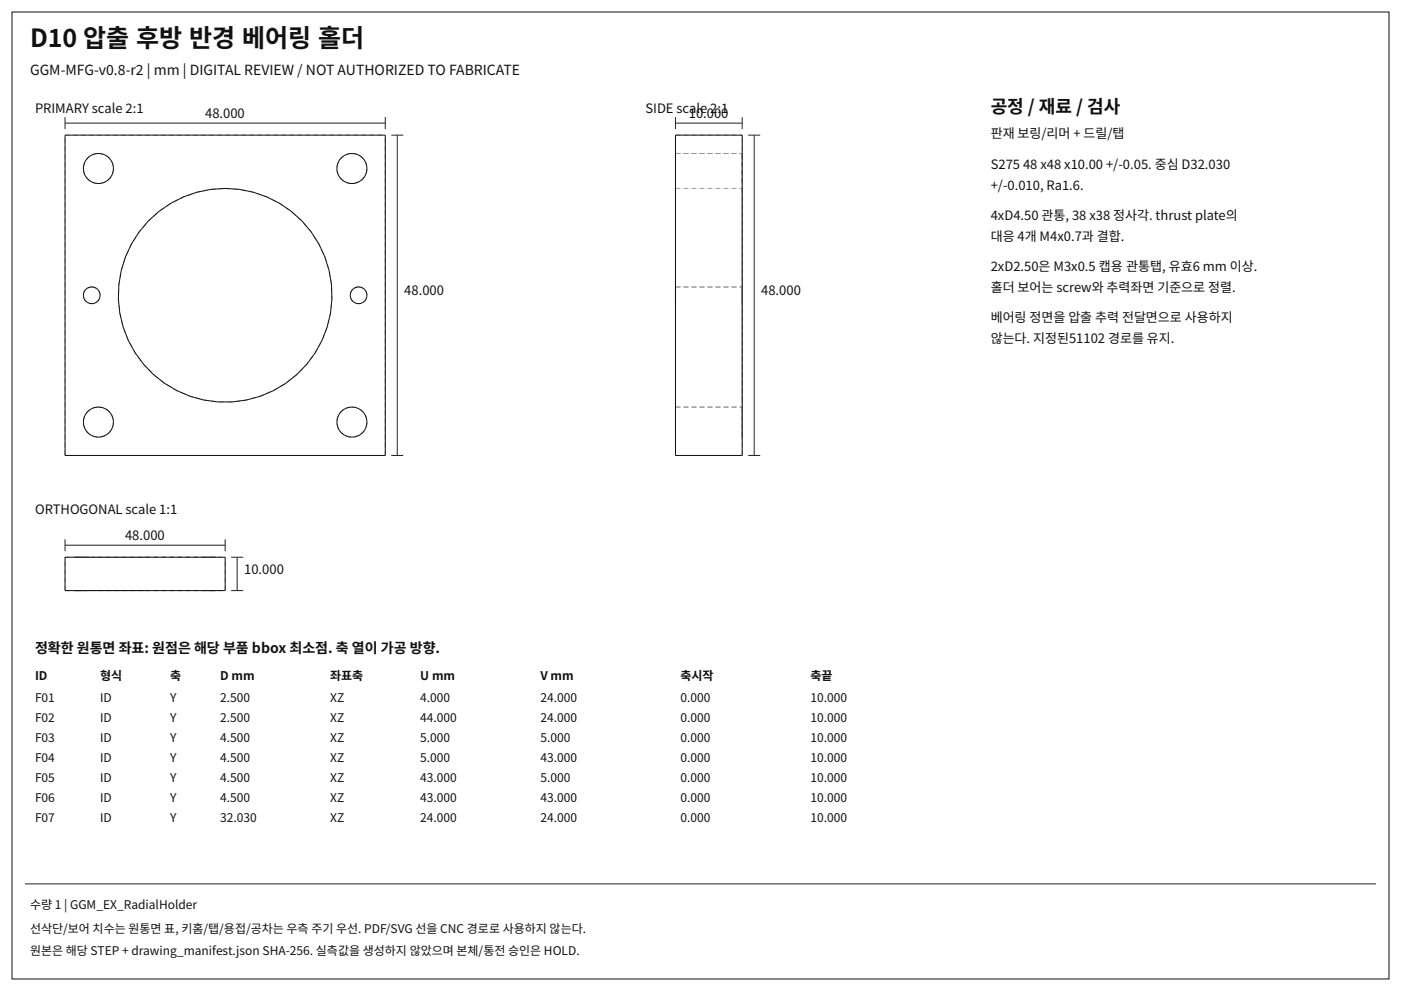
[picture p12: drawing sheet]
<svg xmlns="http://www.w3.org/2000/svg" width="420mm" height="297mm" viewBox="0 0 420 297" stroke-linecap="round" stroke-linejoin="round" font-family="sans-serif">
<defs><g id="words">
<text font-size="7.5" fill="#111" x="9" y="14.1">D10 압출 후방 반경 베어링 홀더</text>
<text font-size="5.4" fill="#111" x="297" y="33.9">공정 / 재료 / 검사</text>
<g font-size="4.2" fill="#111">
<text x="9" y="22.5">GGM-MFG-v0.8-r2 | mm | DIGITAL REVIEW / NOT AUTHORIZED TO FABRICATE</text>
<text x="10.5" y="195.6">정확한 원통면 좌표: 원점은 해당 부품 bbox 최소점. 축 열이 가공 방향.</text>
</g>
<g font-size="3.9" fill="#111">
<text x="10.5" y="33.9">PRIMARY scale 2:1</text>
<text x="61.5" y="35.4">48.000</text>
<text x="193.5" y="33.9">SIDE scale 2:1</text>
<text x="206.5" y="35.4">10.000</text>
<text x="297" y="41.4">판재 보링/리머 + 드릴/탭</text>
<text x="297" y="50.7">S275</text>
<text x="306.7" y="50.7">48 x48 x10.00 +/-0.05. 중심 D32.030</text>
<text x="297" y="57">+/-0.010, Ra1.6.</text>
<text x="297" y="66">4xD4.50 관통, 38 x38 정사각. thrust plate의</text>
<text x="297" y="72.3">대응 4개 M4x0.7과 결합.</text>
<text x="297" y="81.3">2xD2.50은 M3x0.5 캡용 관통탭, 유효6 mm 이상.</text>
<text x="121.2" y="88.5">48.000</text>
<text x="228.2" y="88.5">48.000</text>
<text x="297" y="87.6">홀더 보어는 screw와 추력좌면 기준으로 정렬.</text>
<text x="297" y="96.6">베어링 정면을 압출 추력 전달면으로 사용하지</text>
<text x="297" y="102.9">않는다. 지정된51102 경로를 유지.</text>
<text x="10.5" y="153.9">ORTHOGONAL scale 1:1</text>
<text x="37.5" y="161.9">48.000</text>
<text x="73.2" y="172">10.000</text>
</g>
<g font-size="3.6" fill="#111">
<text x="10.5" y="203.7">ID</text>
<text x="30" y="203.7">형식</text>
<text x="51" y="203.7">축</text>
<text x="66" y="203.7">D mm</text>
<text x="99" y="203.7">좌표축</text>
<text x="126" y="203.7">U mm</text>
<text x="162" y="203.7">V mm</text>
<text x="204" y="203.7">축시작</text>
<text x="243" y="203.7">축끝</text>
<text x="10.5" y="210.3">F01</text>
<text x="30" y="210.3">ID</text>
<text x="51" y="210.3">Y</text>
<text x="66" y="210.3">2.500</text>
<text x="99" y="210.3">XZ</text>
<text x="126" y="210.3">4.000</text>
<text x="162" y="210.3">24.000</text>
<text x="204" y="210.3">0.000</text>
<text x="243" y="210.3">10.000</text>
<text x="10.5" y="216.3">F02</text>
<text x="30" y="216.3">ID</text>
<text x="51" y="216.3">Y</text>
<text x="66" y="216.3">2.500</text>
<text x="99" y="216.3">XZ</text>
<text x="126" y="216.3">44.000</text>
<text x="162" y="216.3">24.000</text>
<text x="204" y="216.3">0.000</text>
<text x="243" y="216.3">10.000</text>
<text x="10.5" y="222.3">F03</text>
<text x="30" y="222.3">ID</text>
<text x="51" y="222.3">Y</text>
<text x="66" y="222.3">4.500</text>
<text x="99" y="222.3">XZ</text>
<text x="126" y="222.3">5.000</text>
<text x="162" y="222.3">5.000</text>
<text x="204" y="222.3">0.000</text>
<text x="243" y="222.3">10.000</text>
<text x="10.5" y="228.3">F04</text>
<text x="30" y="228.3">ID</text>
<text x="51" y="228.3">Y</text>
<text x="66" y="228.3">4.500</text>
<text x="99" y="228.3">XZ</text>
<text x="126" y="228.3">5.000</text>
<text x="162" y="228.3">43.000</text>
<text x="204" y="228.3">0.000</text>
<text x="243" y="228.3">10.000</text>
<text x="10.5" y="234.3">F05</text>
<text x="30" y="234.3">ID</text>
<text x="51" y="234.3">Y</text>
<text x="66" y="234.3">4.500</text>
<text x="99" y="234.3">XZ</text>
<text x="126" y="234.3">43.000</text>
<text x="162" y="234.3">5.000</text>
<text x="204" y="234.3">0.000</text>
<text x="243" y="234.3">10.000</text>
<text x="10.5" y="240.3">F06</text>
<text x="30" y="240.3">ID</text>
<text x="51" y="240.3">Y</text>
<text x="66" y="240.3">4.500</text>
<text x="99" y="240.3">XZ</text>
<text x="126" y="240.3">43.000</text>
<text x="162" y="240.3">43.000</text>
<text x="204" y="240.3">0.000</text>
<text x="243" y="240.3">10.000</text>
<text x="10.5" y="246.3">F07</text>
<text x="30" y="246.3">ID</text>
<text x="51" y="246.3">Y</text>
<text x="66" y="246.3">32.030</text>
<text x="99" y="246.3">XZ</text>
<text x="126" y="246.3">24.000</text>
<text x="162" y="246.3">24.000</text>
<text x="204" y="246.3">0.000</text>
<text x="243" y="246.3">10.000</text>
<text x="9" y="272.4">수량 1 | GGM_EX_RadialHolder</text>
<text x="9" y="279.6">선삭단/보어 치수는 원통면 표, 키홈/탭/용접/공차는 우측 주기 우선. PDF/SVG 선을 CNC 경로로 사용하지 않는다.</text>
<text x="9" y="286.2">원본은 해당 STEP + drawing_manifest.json SHA-256. 실측값을 생성하지 않았으며 본체/통전 승인은 HOLD.</text>
</g>
</g></defs>
<g fill="none" stroke="#111" stroke-width=".3">
<path d="M3.6 3.6h412.8v289.8h-412.8zM19.5 40.5h96v96h-96zM202.5 40.5h20v96h-20zM19.5 167h48v10h-48z"/>
<circle cx="29.5" cy="50.5" r="4.5"/>
<circle cx="105.5" cy="50.5" r="4.5"/>
<circle cx="27.5" cy="88.5" r="2.5"/>
<circle cx="67.5" cy="88.5" r="32"/>
<circle cx="107.5" cy="88.5" r="2.5"/>
<circle cx="29.5" cy="126.5" r="4.5"/>
<circle cx="105.5" cy="126.5" r="4.5"/>
</g>
<g fill="none" stroke="#999" stroke-width=".3" stroke-dasharray="1.5 .9" stroke-linecap="butt">
<path d="M19.5 40.5h96M29.5 46a4.5 4.5 0 0 1 4 6.6 4.5 4.5 0 0 1-7.7 .5 4.5 4.5 0 0 1 3.1-7.1h.6M67.5 56.5a32 32 0 0 1 28.4 46.8 32 32 0 0 1-54.6 3.6 32 32 0 0 1 21.9-50.1l4.3-.3M105.5 46a4.5 4.5 0 0 1 4 6.6 4.5 4.5 0 0 1-7.7 .5 4.5 4.5 0 0 1 3.1-7.1h.6M202.5 40.5h20M202.5 46v9M202.5 55v-9M202.5 56.5v64M202.5 46h20M202.5 56.5h20M222.5 46v9M222.5 55v-9"/>
<path d="M222.5 56.5v64M27.5 86a2.5 2.5 0 0 1 2.2 3.7 2.5 2.5 0 0 1-4.2 .2 2.5 2.5 0 0 1 1.7-3.9h.3M107.5 86a2.5 2.5 0 0 1 2.2 3.7 2.5 2.5 0 0 1-4.2 .2 2.5 2.5 0 0 1 1.7-3.9h.3M202.5 86v5M202.5 91v-5M202.5 86h20M222.5 86v5M222.5 91v-5M19.5 136.5v-96M19.5 136.5h96M29.5 122a4.5 4.5 0 0 1 4 6.6 4.5 4.5 0 0 1-7.7 .5 4.5 4.5 0 0 1 3.1-7.1h.6M105.5 122a4.5 4.5 0 0 1 4 6.6 4.5 4.5 0 0 1-7.7 .5 4.5 4.5 0 0 1 3.1-7.1h.6"/>
<path d="M115.5 136.5v-96M202.5 136.5v-96M202.5 136.5h20M202.5 122v9M202.5 131v-9M202.5 120.5v-64M202.5 122h20M222.5 136.5v-96M222.5 122v9M222.5 131v-9M222.5 120.5v-64M19.5 177v-10"/>
<path d="M19.5 177h48M19.5 167h48M22.3 177h2.2M22.3 177h1.2M22.3 167h2.2M22.3 167h1.2M23.5 177h1.3M23.5 167h1.3M24.5 177h2.3M24.5 167h2.3M24.8 177h-2.5M24.8 167h-2.5"/>
<path d="M26.8 177h-4.5M26.8 167h-4.5M27.5 177h16M27.5 167h16M43.5 177h16M43.5 167h16M59.5 177h-32M59.5 167h-32M60.2 177h2.3M60.2 167h2.3M62.3 177h1.2M62.3 167h1.2"/>
<path d="M62.5 177h2.2M62.5 167h2.2M63.5 177h1.2M63.5 167h1.2M64.7 177h-4.5M64.7 177h-2.4M64.7 167h-4.5M64.7 167h-2.4M67.5 177v-10"/>
</g>
<g fill="none" stroke="#222" stroke-width=".3">
<path d="M19.5 36.9h96M19.5 35.1v3.6M115.5 35.1v3.6M202.5 36.9h20M202.5 35.1v3.6M222.5 35.1v3.6M117.3 40.5h3.6M119.1 40.5v96M224.3 40.5h3.6M226.1 40.5v96M117.3 136.5h3.6M224.3 136.5h3.6"/>
<path d="M19.5 161.6v3.6M19.5 163.4h48M67.5 161.6v3.6M69.3 167h3.6M69.3 177h3.6M71.1 167v10M7.5 264.9h405"/>
</g>
<use href="#words"/>
</svg>
